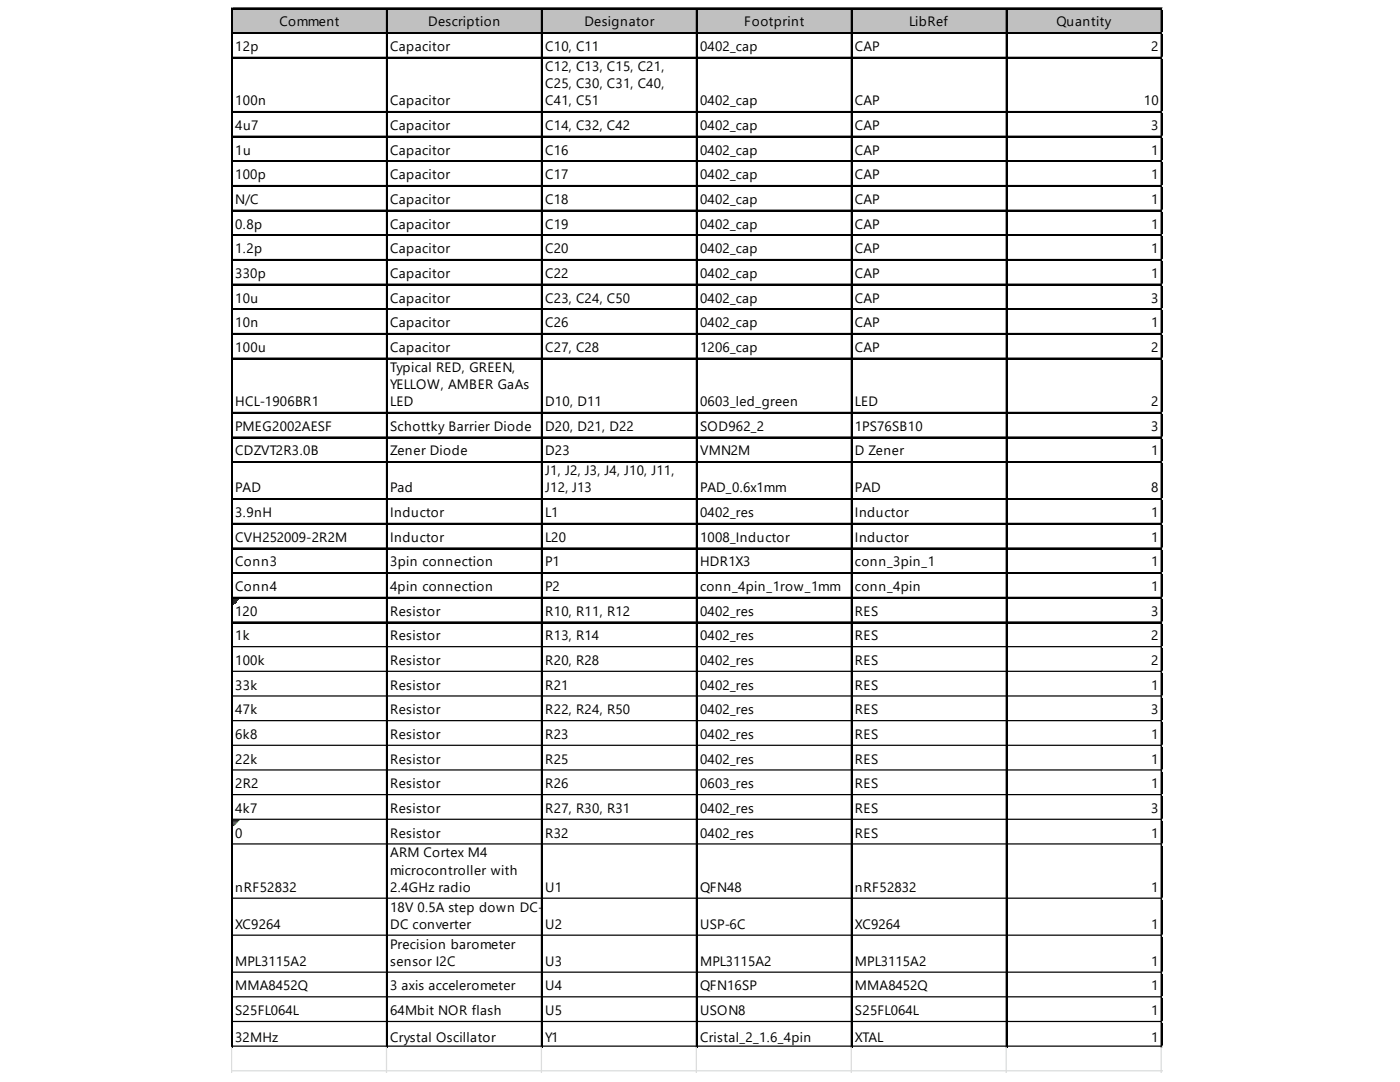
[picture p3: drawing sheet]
<svg xmlns="http://www.w3.org/2000/svg" width="279mm" height="216mm" viewBox="0 0 279 216" stroke-linecap="round" stroke-linejoin="round" font-family="sans-serif">
<defs><g id="words">
<g font-size="2.7">
<text x="55.8" y="5.3">Comment</text>
<text x="85.5" y="5.3">Description</text>
<text x="116.6" y="5.3">Designator</text>
<text x="148.5" y="5.3">Footprint</text>
<text x="181.4" y="5.3">LibRef</text>
<text x="210.9" y="5.3">Quantity</text>
<text x="46.9" y="10.2">12p</text>
<text x="77.9" y="10.2">Capacitor</text>
<text x="108.8" y="10.2">C10, C11</text>
<text x="139.7" y="10.2">0402_cap</text>
<text x="170.6" y="10.2">CAP</text>
<text x="229.8" y="10.2">2</text>
<text x="108.8" y="14.1">C12, C13, C15, C21,</text>
<text x="108.8" y="17.6">C25, C30, C31, C40,</text>
<text x="46.9" y="21">100n</text>
<text x="77.9" y="21">Capacitor</text>
<text x="108.8" y="21">C41, C51</text>
<text x="139.7" y="21">0402_cap</text>
<text x="170.6" y="21">CAP</text>
<text x="228.3" y="21">10</text>
<text x="46.9" y="25.9">4u7</text>
<text x="77.9" y="25.9">Capacitor</text>
<text x="108.8" y="25.9">C14, C32, C42</text>
<text x="139.7" y="25.9">0402_cap</text>
<text x="170.6" y="25.9">CAP</text>
<text x="229.8" y="25.9">3</text>
<text x="46.9" y="30.8">1u</text>
<text x="46.9" y="35.8">100p</text>
<text x="77.9" y="30.8">Capacitor</text>
<text x="77.9" y="35.8">Capacitor</text>
<text x="108.8" y="30.8">C16</text>
<text x="108.8" y="35.8">C17</text>
<text x="139.7" y="30.8">0402_cap</text>
<text x="139.7" y="35.8">0402_cap</text>
<text x="170.6" y="30.8">CAP</text>
<text x="170.6" y="35.8">CAP</text>
<text x="229.8" y="30.8">1</text>
<text x="229.8" y="35.8">1</text>
<text x="46.9" y="40.7">N/C</text>
<text x="77.9" y="40.7">Capacitor</text>
<text x="108.8" y="40.7">C18</text>
<text x="139.7" y="40.7">0402_cap</text>
<text x="170.6" y="40.7">CAP</text>
<text x="229.8" y="40.7">1</text>
<text x="46.9" y="45.6">0.8p</text>
<text x="77.9" y="45.6">Capacitor</text>
<text x="108.8" y="45.6">C19</text>
<text x="139.7" y="45.6">0402_cap</text>
<text x="170.6" y="45.6">CAP</text>
<text x="229.8" y="45.6">1</text>
<text x="46.9" y="50.5">1.2p</text>
<text x="77.9" y="50.5">Capacitor</text>
<text x="108.8" y="50.5">C20</text>
<text x="139.7" y="50.5">0402_cap</text>
<text x="170.6" y="50.5">CAP</text>
<text x="229.8" y="50.5">1</text>
<text x="46.9" y="55.4">330p</text>
<text x="77.9" y="55.4">Capacitor</text>
<text x="108.8" y="55.4">C22</text>
<text x="139.7" y="55.4">0402_cap</text>
<text x="170.6" y="55.4">CAP</text>
<text x="229.8" y="55.4">1</text>
<text x="46.9" y="60.4">10u</text>
<text x="46.9" y="65.3">10n</text>
<text x="77.9" y="60.4">Capacitor</text>
<text x="77.9" y="65.3">Capacitor</text>
<text x="108.8" y="60.4">C23, C24, C50</text>
<text x="108.8" y="65.3">C26</text>
<text x="139.7" y="60.4">0402_cap</text>
<text x="139.7" y="65.3">0402_cap</text>
<text x="170.6" y="60.4">CAP</text>
<text x="170.6" y="65.3">CAP</text>
<text x="229.8" y="60.4">3</text>
<text x="229.8" y="65.3">1</text>
<text x="46.9" y="70.2">100u</text>
<text x="77.9" y="70.2">Capacitor</text>
<text x="108.8" y="70.2">C27, C28</text>
<text x="139.7" y="70.2">1206_cap</text>
<text x="170.6" y="70.2">CAP</text>
<text x="229.8" y="70.2">2</text>
<text x="77.9" y="74.1">Typical RED, GREEN,</text>
<text x="77.9" y="77.6">YELLOW, AMBER GaAs</text>
<text x="46.9" y="81">HCL-1906BR1</text>
<text x="77.9" y="81">LED</text>
<text x="108.8" y="81">D10, D11</text>
<text x="139.7" y="81">0603_led_green</text>
<text x="170.6" y="81">LED</text>
<text x="229.8" y="81">2</text>
<text x="46.9" y="85.9">PMEG2002AESF</text>
<text x="77.9" y="85.9">Schottky Barrier Diode</text>
<text x="108.8" y="85.9">D20, D21, D22</text>
<text x="139.7" y="85.9">SOD962_2</text>
<text x="170.6" y="85.9">1PS76SB10</text>
<text x="229.8" y="85.9">3</text>
<text x="46.9" y="90.9">CDZVT2R3.0B</text>
<text x="77.9" y="90.9">Zener Diode</text>
<text x="108.8" y="90.9">D23</text>
<text x="108.8" y="94.8">J1, J2, J3, J4, J10, J11,</text>
<text x="139.7" y="90.9">VMN2M</text>
<text x="170.6" y="90.9">D Zener</text>
<text x="229.8" y="90.9">1</text>
<text x="46.9" y="98.2">PAD</text>
<text x="77.9" y="98.2">Pad</text>
<text x="108.8" y="98.2">J12, J13</text>
<text x="139.7" y="98.2">PAD_0.6x1mm</text>
<text x="170.6" y="98.2">PAD</text>
<text x="229.8" y="98.2">8</text>
<text x="46.9" y="103.2">3.9nH</text>
<text x="77.9" y="103.2">Inductor</text>
<text x="108.8" y="103.2">L1</text>
<text x="139.7" y="103.2">0402_res</text>
<text x="170.6" y="103.2">Inductor</text>
<text x="229.8" y="103.2">1</text>
<text x="46.9" y="108.1">CVH252009-2R2M</text>
<text x="46.9" y="113">Conn3</text>
<text x="77.9" y="108.1">Inductor</text>
<text x="77.9" y="113">3pin connection</text>
<text x="108.8" y="108.1">L20</text>
<text x="108.8" y="113">P1</text>
<text x="139.7" y="108.1">1008_Inductor</text>
<text x="139.7" y="113">HDR1X3</text>
<text x="170.6" y="108.1">Inductor</text>
<text x="170.6" y="113">conn_3pin_1</text>
<text x="229.8" y="108.1">1</text>
<text x="229.8" y="113">1</text>
<text x="46.9" y="117.9">Conn4</text>
<text x="77.9" y="117.9">4pin connection</text>
<text x="108.8" y="117.9">P2</text>
<text x="139.7" y="117.9">conn_4pin_1row_1mm</text>
<text x="170.6" y="117.9">conn_4pin</text>
<text x="229.8" y="117.9">1</text>
<text x="46.9" y="122.9">120</text>
<text x="77.9" y="122.9">Resistor</text>
<text x="108.8" y="122.9">R10, R11, R12</text>
<text x="139.7" y="122.9">0402_res</text>
<text x="170.6" y="122.9">RES</text>
<text x="229.8" y="122.9">3</text>
<text x="46.9" y="127.8">1k</text>
<text x="77.9" y="127.8">Resistor</text>
<text x="108.8" y="127.8">R13, R14</text>
<text x="139.7" y="127.8">0402_res</text>
<text x="170.6" y="127.8">RES</text>
<text x="229.8" y="127.8">2</text>
<text x="46.9" y="132.7">100k</text>
<text x="46.9" y="137.6">33k</text>
<text x="77.9" y="132.7">Resistor</text>
<text x="77.9" y="137.6">Resistor</text>
<text x="108.8" y="132.7">R20, R28</text>
<text x="108.8" y="137.6">R21</text>
<text x="139.7" y="132.7">0402_res</text>
<text x="139.7" y="137.6">0402_res</text>
<text x="170.6" y="132.7">RES</text>
<text x="170.6" y="137.6">RES</text>
<text x="229.8" y="132.7">2</text>
<text x="229.8" y="137.6">1</text>
<text x="46.9" y="142.5">47k</text>
<text x="77.9" y="142.5">Resistor</text>
<text x="108.8" y="142.5">R22, R24, R50</text>
<text x="139.7" y="142.5">0402_res</text>
<text x="170.6" y="142.5">RES</text>
<text x="229.8" y="142.5">3</text>
<text x="46.9" y="147.5">6k8</text>
<text x="77.9" y="147.5">Resistor</text>
<text x="108.8" y="147.5">R23</text>
<text x="139.7" y="147.5">0402_res</text>
<text x="170.6" y="147.5">RES</text>
<text x="229.8" y="147.5">1</text>
<text x="46.9" y="152.4">22k</text>
<text x="77.9" y="152.4">Resistor</text>
<text x="108.8" y="152.4">R25</text>
<text x="139.7" y="152.4">0402_res</text>
<text x="170.6" y="152.4">RES</text>
<text x="229.8" y="152.4">1</text>
<text x="46.9" y="157.3">2R2</text>
<text x="77.9" y="157.3">Resistor</text>
<text x="108.8" y="157.3">R26</text>
<text x="139.7" y="157.3">0603_res</text>
<text x="170.6" y="157.3">RES</text>
<text x="229.8" y="157.3">1</text>
<text x="46.9" y="162.2">4k7</text>
<text x="46.9" y="167.1">0</text>
<text x="77.9" y="162.2">Resistor</text>
<text x="77.9" y="167.1">Resistor</text>
<text x="108.8" y="162.2">R27, R30, R31</text>
<text x="108.8" y="167.1">R32</text>
<text x="139.7" y="162.2">0402_res</text>
<text x="139.7" y="167.1">0402_res</text>
<text x="170.6" y="162.2">RES</text>
<text x="170.6" y="167.1">RES</text>
<text x="229.8" y="162.2">3</text>
<text x="229.8" y="167.1">1</text>
<text x="77.9" y="171.1">ARM Cortex M4</text>
<text x="46.9" y="178">nRF52832</text>
<text x="77.9" y="174.5">microcontroller with</text>
<text x="77.9" y="178">2.4GHz radio</text>
<text x="108.8" y="178">U1</text>
<text x="139.7" y="178">QFN48</text>
<text x="170.6" y="178">nRF52832</text>
<text x="229.8" y="178">1</text>
<text x="46.9" y="185.3">XC9264</text>
<text x="77.9" y="181.9">18V 0.5A step down DC-</text>
<text x="77.9" y="185.3">DC converter</text>
<text x="108.8" y="185.3">U2</text>
<text x="139.7" y="185.3">USP-6C</text>
<text x="170.6" y="185.3">XC9264</text>
<text x="229.8" y="185.3">1</text>
<text x="77.9" y="189.3">Precision barometer</text>
<text x="46.9" y="192.7">MPL3115A2</text>
<text x="46.9" y="197.6">MMA8452Q</text>
<text x="77.9" y="192.7">sensor I2C</text>
<text x="77.9" y="197.6">3 axis accelerometer</text>
<text x="108.8" y="192.7">U3</text>
<text x="108.8" y="197.6">U4</text>
<text x="139.7" y="192.7">MPL3115A2</text>
<text x="139.7" y="197.6">QFN16SP</text>
<text x="170.6" y="192.7">MPL3115A2</text>
<text x="170.6" y="197.6">MMA8452Q</text>
<text x="229.8" y="192.7">1</text>
<text x="229.8" y="197.6">1</text>
<text x="46.9" y="202.6">S25FL064L</text>
<text x="77.9" y="202.6">64Mbit NOR flash</text>
<text x="108.8" y="202.6">U5</text>
<text x="139.7" y="202.6">USON8</text>
<text x="170.6" y="202.6">S25FL064L</text>
<text x="229.8" y="202.6">1</text>
<text x="46.9" y="208">32MHz</text>
<text x="77.9" y="208">Crystal Oscillator</text>
<text x="108.8" y="208">Y1</text>
<text x="139.7" y="208">Cristal_2_1.6_4pin</text>
<text x="170.6" y="208">XTAL</text>
<text x="229.8" y="208">1</text>
</g>
</g></defs>
<path d="M46.4 1.8h185.6v5h-185.6z" fill="#c0c0c0"/>
<path d="M46.5 119.4h1.2" fill="none" stroke="#008000" stroke-width=".25"/>
<path d="M46.5 119.4h1.2v.3h-1.2z" fill="#008000"/>
<path d="M46.5 119.7h.9" fill="none" stroke="#008000" stroke-width=".25"/>
<path d="M46.5 119.7h.9v.2h-.9z" fill="#008000"/>
<path d="M46.5 119.9h.7" fill="none" stroke="#008000" stroke-width=".25"/>
<path d="M46.5 119.9h.7v.3h-.7z" fill="#008000"/>
<path d="M46.5 120.2h.4" fill="none" stroke="#008000" stroke-width=".25"/>
<path d="M46.5 120.2h.4v.2h-.4z" fill="#008000"/>
<path d="M46.5 120.4h.2" fill="none" stroke="#008000" stroke-width=".25"/>
<path d="M46.5 120.4h.2v.3h-.2z" fill="#008000"/>
<path d="M46.5 163.7h1.2M46.5 164h.9M46.5 164.2h.7M46.5 164.5h.4M46.5 164.7h.2" fill="none" stroke="#008000" stroke-width=".25"/>
<g fill="none" stroke="#000" stroke-width=".25">
<path d="M46.2 1.6v207.4M46.3 1.6v207.4M46.5 1.6h185.5M46.5 1.7h185.5M46.5 6.5h185.5M46.5 6.6h185.5M46.5 11.4h185.5M46.5 11.6h185.5M77.1 1.8v207.2M77.3 1.8v207.2M108.1 1.8v207.2M108.2 1.8v207.2"/>
<path d="M139 1.8v207.2M139.1 1.8v207.2M169.9 1.8v207.2M170 1.8v207.2M200.8 1.8v207.2M200.9 1.8v207.2M231.7 1.8v207.2M46.5 22.3h185.5M46.5 22.4h185.5M46.5 27.2h185.5M46.5 27.3h185.5M46.5 32.1h185.5"/>
<path d="M46.5 32.2h185.5M46.5 37h185.5M46.5 37.1h185.5M46.5 41.9h185.5M46.5 42.1h185.5M46.5 46.9h185.5M46.5 47h185.5M46.5 51.8h185.5M46.5 51.9h185.5M46.5 56.7h185.5M46.5 56.8h185.5M46.5 61.6h185.5"/>
<path d="M46.5 61.7h185.5M46.5 66.5h185.5M46.5 66.7h185.5M46.5 71.5h185.5M46.5 71.6h185.5M46.5 82.3h185.5M46.5 82.4h185.5M46.5 87.2h185.5M46.5 87.3h185.5M46.5 92.1h185.5M46.5 92.3h185.5M46.5 99.5h185.5"/>
<path d="M46.5 99.6h185.5M46.5 104.4h185.5M46.5 104.6h185.5M46.5 109.4h185.5M46.5 109.5h185.5M46.5 114.3h185.5M46.5 114.4h185.5M46.5 119.2h185.5M46.5 119.3h185.5M46.5 124.1h185.5M46.5 124.2h185.5M46.5 129h185.5"/>
<path d="M46.5 134h185.5M46.5 138.9h185.5M46.5 143.8h185.5M46.5 148.7h185.5M46.5 153.6h185.5M46.5 158.6h185.5M46.5 163.5h185.5M46.5 168.4h185.5M46.5 179.2h185.5M46.5 186.6h185.5M46.5 194h185.5M46.5 198.9h185.5"/>
<path d="M46.5 203.8h185.5M46.5 208.7h185.5"/>
</g>
<path d="M231.8 1.8v207.2" fill="none" stroke="#000" stroke-width=".22"/>
<path d="M46.2 209v5M46.2 213.7h185.8M77.1 209v5M108.1 209v5M139 209v5M169.9 209v5M200.8 209v5M231.7 209v5" fill="none" stroke="#dadcdd" stroke-width=".25"/>
<use href="#words"/>
</svg>
